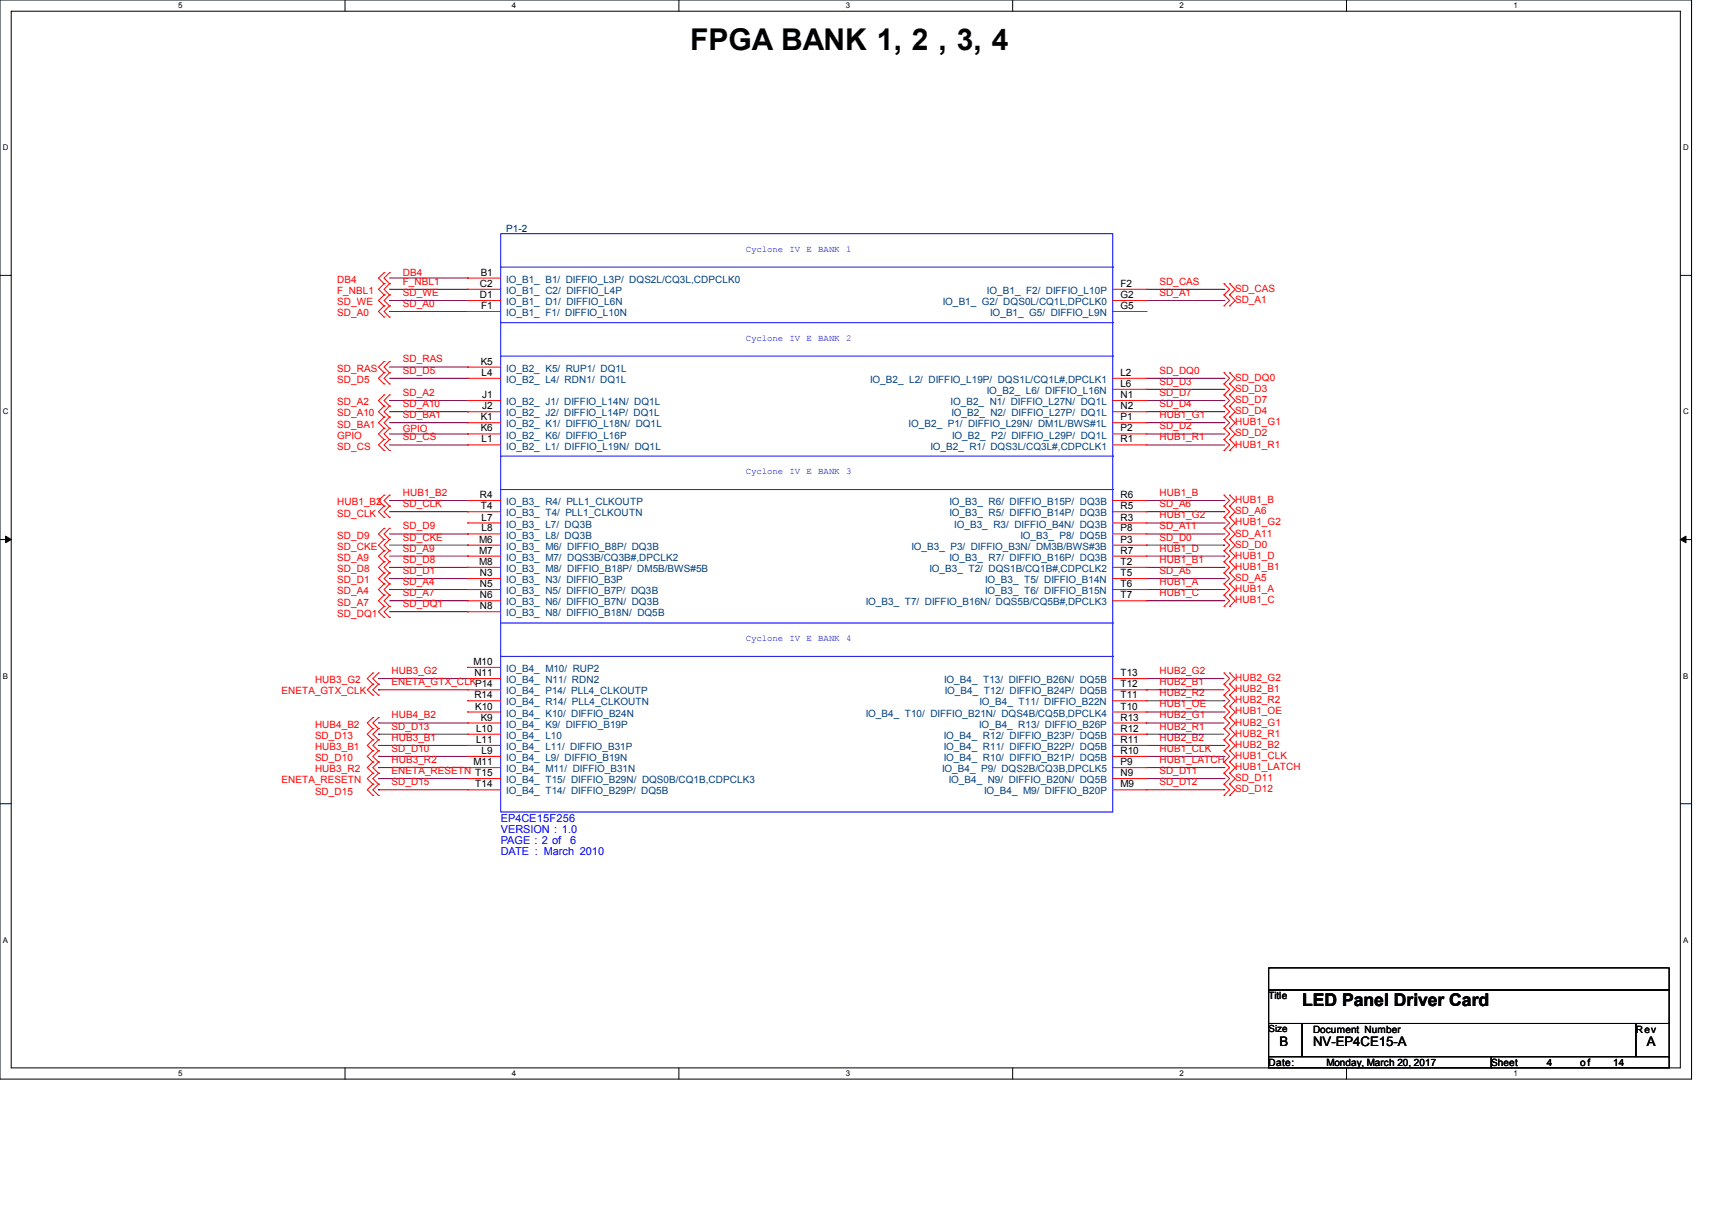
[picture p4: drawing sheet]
<svg xmlns="http://www.w3.org/2000/svg" width="297mm" height="210mm" viewBox="0 0 297 210" stroke-linecap="round" stroke-linejoin="round" font-family="sans-serif">
<defs><g id="words">
<text font-size="5.2" x="119.7" y="8.7">FPGA BANK 1, 2 , 3, 4</text>
<text font-size="3" x="225.9" y="174.7">LED Panel Driver Card</text>
<g font-size="2.3">
<text x="222" y="181.6">B</text>
<text x="227.8" y="181.6">NV-EP4CE15-A</text>
<text x="285.7" y="181.6">A</text>
</g>
<g font-size="1.9" fill="#00f">
<text x="86.9" y="142.6">EP4CE15F256</text>
<text x="86.9" y="144.6">VERSION : 1.0</text>
<text x="86.9" y="146.5">PAGE : 2 of</text>
<text x="86.9" y="148.5">DATE : March 2010</text>
<text x="98.9" y="146.5">6</text>
</g>
<text font-size="1.7" fill="#000080" x="87.8" y="40.2">P1-2</text>
<g font-size="1.7" fill="#f00">
<text x="69.9" y="47.9">DB4</text>
<text x="58.5" y="49.1">DB4</text>
<text x="58.5" y="51.1">F_NBL1</text>
<text x="58.5" y="53">SD_WE</text>
<text x="69.9" y="53.3">SD_A0</text>
<text x="69.9" y="49.4">F_NBL1</text>
<text x="69.9" y="51.3">SD_WE</text>
<text x="201.1" y="51.3">SD_A1</text>
<text x="201.1" y="49.4">SD_CAS</text>
<text x="214.3" y="52.6">SD_A1</text>
<text x="214.3" y="50.7">SD_CAS</text>
<text x="58.5" y="54.9">SD_A0</text>
<text x="58.5" y="64.6">SD_RAS</text>
<text x="69.9" y="64.9">SD_D5</text>
<text x="69.9" y="62.9">SD_RAS</text>
<text x="201.1" y="64.9">SD_DQ0</text>
<text x="58.5" y="66.5">SD_D5</text>
<text x="58.5" y="70.4">SD_A2</text>
<text x="69.9" y="68.7">SD_A2</text>
<text x="69.9" y="70.7">SD_A10</text>
<text x="201.1" y="70.7">SD_D4</text>
<text x="201.1" y="66.8">SD_D3</text>
<text x="201.1" y="68.7">SD_D7</text>
<text x="214.3" y="66.1">SD_DQ0</text>
<text x="214.3" y="68">SD_D3</text>
<text x="214.3" y="70">SD_D7</text>
<text x="214.3" y="71.9">SD_D4</text>
<text x="58.5" y="72.3">SD_A10</text>
<text x="58.5" y="74.2">SD_BA1</text>
<text x="58.5" y="76.2">GPIO</text>
<text x="69.9" y="72.6">SD_BA1</text>
<text x="69.9" y="74.9">GPIO</text>
<text x="69.9" y="76.4">SD_CS</text>
<text x="201.1" y="72.6">HUB1_G1</text>
<text x="201.1" y="74.5">SD_D2</text>
<text x="201.1" y="76.4">HUB1_R1</text>
<text x="214.3" y="73.8">HUB1_G1</text>
<text x="214.3" y="77.7">HUB1_R1</text>
<text x="214.3" y="75.7">SD_D2</text>
<text x="58.5" y="78.1">SD_CS</text>
<text x="58.5" y="87.7">HUB1_B2</text>
<text x="58.5" y="89.7">SD_CLK</text>
<text x="69.9" y="86.1">HUB1_B2</text>
<text x="69.9" y="88">SD_CLK</text>
<text x="201.1" y="86.1">HUB1_B</text>
<text x="201.1" y="88">SD_A6</text>
<text x="201.1" y="90">HUB1_G2</text>
<text x="214.3" y="87.3">HUB1_B</text>
<text x="214.3" y="89.3">SD_A6</text>
<text x="58.5" y="93.5">SD_D9</text>
<text x="58.5" y="95.5">SD_CKE</text>
<text x="69.9" y="91.9">SD_D9</text>
<text x="69.9" y="93.8">SD_CKE</text>
<text x="69.9" y="95.7">SD_A9</text>
<text x="201.1" y="91.9">SD_A11</text>
<text x="201.1" y="93.8">SD_D0</text>
<text x="201.1" y="95.7">HUB1_D</text>
<text x="214.3" y="91.2">HUB1_G2</text>
<text x="214.3" y="93.1">SD_A11</text>
<text x="214.3" y="95">SD_D0</text>
<text x="58.5" y="97.4">SD_A9</text>
<text x="58.5" y="101.2">SD_D1</text>
<text x="58.5" y="99.3">SD_D8</text>
<text x="69.9" y="97.7">SD_D8</text>
<text x="69.9" y="99.6">SD_D1</text>
<text x="69.9" y="101.5">SD_A4</text>
<text x="201.1" y="97.7">HUB1_B1</text>
<text x="201.1" y="99.6">SD_A5</text>
<text x="201.1" y="101.5">HUB1_A</text>
<text x="214.3" y="98.9">HUB1_B1</text>
<text x="214.3" y="97">HUB1_D</text>
<text x="214.3" y="100.8">SD_A5</text>
<text x="58.5" y="103.2">SD_A4</text>
<text x="58.5" y="105.1">SD_A7</text>
<text x="58.5" y="107">SD_DQ1</text>
<text x="69.9" y="103.5">SD_A7</text>
<text x="69.9" y="105.4">SD_DQ1</text>
<text x="201.1" y="103.5">HUB1_C</text>
<text x="214.3" y="102.8">HUB1_A</text>
<text x="214.3" y="104.7">HUB1_C</text>
<text x="54.6" y="118.6">HUB3_G2</text>
<text x="67.9" y="117">HUB3_G2</text>
<text x="67.9" y="118.9">ENETA_GTX_CLKP14</text>
<text x="201.1" y="117">HUB2_G2</text>
<text x="201.1" y="118.9">HUB2_B1</text>
<text x="214.3" y="118.2">HUB2_G2</text>
<text x="48.8" y="120.5">ENETA_GTX_CLK</text>
<text x="67.9" y="124.7">HUB4_B2</text>
<text x="201.1" y="120.8">HUB2_R2</text>
<text x="201.1" y="122.8">HUB1_OE</text>
<text x="201.1" y="124.7">HUB2_G1</text>
<text x="214.3" y="124">HUB1_OE</text>
<text x="214.3" y="122.1">HUB2_R2</text>
<text x="214.3" y="120.1">HUB2_B1</text>
<text x="214.3" y="125.9">HUB2_G1</text>
<text x="54.6" y="126.3">HUB4_B2</text>
<text x="54.6" y="128.3">SD_D13</text>
<text x="54.6" y="130.2">HUB3_B1</text>
<text x="67.9" y="126.6">SD_D13</text>
<text x="67.9" y="128.6">HUB3_B1</text>
<text x="67.9" y="130.5">SD_D10</text>
<text x="201.1" y="128.6">HUB2_B2</text>
<text x="201.1" y="130.5">HUB1_CLK</text>
<text x="201.1" y="126.6">HUB2_R1</text>
<text x="214.3" y="129.8">HUB2_B2</text>
<text x="214.3" y="131.7">HUB1_CLK</text>
<text x="214.3" y="127.9">HUB2_R1</text>
<text x="48.8" y="136">ENETA_RESETN</text>
<text x="54.6" y="132.1">SD_D10</text>
<text x="54.6" y="134.1">HUB3_R2</text>
<text x="54.6" y="137.9">SD_D15</text>
<text x="67.9" y="132.4">HUB3_R2</text>
<text x="67.9" y="134.3">ENETA_RESETN T15</text>
<text x="67.9" y="136.3">SD_D15</text>
<text x="201.1" y="134.3">SD_D11</text>
<text x="201.1" y="132.4">HUB1_LATCH</text>
<text x="201.1" y="136.3">SD_D12</text>
<text x="214.3" y="135.6">SD_D11</text>
<text x="214.3" y="133.6">HUB1_LATCH</text>
<text x="214.3" y="137.5">SD_D12</text>
</g>
<g font-size="1.7">
<text x="83.4" y="47.8">B1</text>
<text x="83.3" y="49.8">C2</text>
<text x="83.3" y="51.7">D1</text>
<text x="83.5" y="53.6">F1</text>
<text x="194.4" y="49.8">F2</text>
<text x="194.4" y="51.7">G2</text>
<text x="194.4" y="53.6">G5</text>
<text x="83.4" y="63.3">K5</text>
<text x="83.6" y="65.2">L4</text>
<text x="194.4" y="65.2">L2</text>
<text x="83.6" y="69.1">J1</text>
<text x="83.6" y="71">J2</text>
<text x="194.4" y="67.1">L6</text>
<text x="194.4" y="69.1">N1</text>
<text x="194.4" y="71">N2</text>
<text x="83.4" y="72.9">K1</text>
<text x="83.4" y="74.9">K6</text>
<text x="83.6" y="76.8">L1</text>
<text x="194.4" y="72.9">P1</text>
<text x="194.4" y="74.9">P2</text>
<text x="194.4" y="76.8">R1</text>
<text x="83.3" y="86.4">R4</text>
<text x="83.4" y="88.4">T4</text>
<text x="194.4" y="88.4">R5</text>
<text x="194.4" y="86.4">R6</text>
<text x="83.1" y="94.2">M6</text>
<text x="83.6" y="90.3">L7</text>
<text x="83.6" y="92.2">L8</text>
<text x="194.4" y="92.2">P8</text>
<text x="194.4" y="90.3">R3</text>
<text x="194.4" y="94.2">P3</text>
<text x="83.1" y="96.1">M7</text>
<text x="83.1" y="98">M8</text>
<text x="83.3" y="100">N3</text>
<text x="83.3" y="101.9">N5</text>
<text x="194.4" y="96.1">R7</text>
<text x="194.4" y="98">T2</text>
<text x="194.4" y="100">T5</text>
<text x="194.4" y="101.9">T6</text>
<text x="83.3" y="105.7">N8</text>
<text x="83.3" y="103.8">N6</text>
<text x="194.4" y="103.8">T7</text>
<text x="82.2" y="115.4">M10</text>
<text x="82.3" y="117.3">N11</text>
<text x="194.4" y="119.3">T12</text>
<text x="194.4" y="117.3">T13</text>
<text x="82.3" y="121.2">R14</text>
<text x="82.4" y="123.1">K10</text>
<text x="83.4" y="125.1">K9</text>
<text x="194.4" y="125.1">R13</text>
<text x="194.4" y="123.1">T10</text>
<text x="194.4" y="121.2">T11</text>
<text x="82.6" y="127">L10</text>
<text x="82.6" y="128.9">L11</text>
<text x="83.6" y="130.9">L9</text>
<text x="194.4" y="130.9">R10</text>
<text x="194.4" y="128.9">R11</text>
<text x="194.4" y="127">R12</text>
<text x="82.2" y="132.8">M11</text>
<text x="82.5" y="136.7">T14</text>
<text x="194.4" y="136.7">M9</text>
<text x="194.4" y="134.7">N9</text>
<text x="194.4" y="132.8">P9</text>
<text x="220.1" y="173.4">Title</text>
<text x="220.1" y="179.2">Size</text>
<text x="227.8" y="179.2">Document Number</text>
<text x="283.8" y="179.2">Rev</text>
<text x="220.1" y="185">Date:</text>
<text x="230.1" y="185">Monday, March 20, 2017</text>
<text x="258.7" y="185">Sheet</text>
<text x="268.3" y="185">4</text>
<text x="274.1" y="185">of</text>
<text x="279.9" y="185">14</text>
</g>
<g font-size="1.7" fill="#004080">
<text x="87.8" y="49.1">IO_B1_ B1/ DIFFIO_L3P/ DQS2L/CQ3L,CDPCLK0</text>
<text x="87.8" y="51">IO_B1_ C2/ DIFFIO_L4P</text>
<text x="87.8" y="53">IO_B1_ D1/ DIFFIO_L6N</text>
<text x="163.6" y="53">IO_B1_ G2/ DQS0L/CQ1L,DPCLK0</text>
<text x="171.2" y="51">IO_B1_ F2/ DIFFIO_L10P</text>
<text x="87.8" y="54.9">IO_B1_ F1/ DIFFIO_L10N</text>
<text x="171.8" y="54.9">IO_B1_ G5/ DIFFIO_L9N</text>
<text x="87.8" y="64.5">IO_B2_ K5/ RUP1/ DQ1L</text>
<text x="87.8" y="66.5">IO_B2_ L4/ RDN1/ DQ1L</text>
<text x="87.8" y="70.3">IO_B2_ J1/ DIFFIO_L14N/ DQ1L</text>
<text x="150.9" y="66.5">IO_B2_ L2/ DIFFIO_L19P/ DQS1L/CQ1L#,DPCLK1</text>
<text x="164.9" y="70.3">IO_B2_ N1/ DIFFIO_L27N/ DQ1L</text>
<text x="171.2" y="68.4">IO_B2_ L6/ DIFFIO_L16N</text>
<text x="87.8" y="72.3">IO_B2_ J2/ DIFFIO_L14P/ DQ1L</text>
<text x="87.8" y="74.2">IO_B2_ K1/ DIFFIO_L18N/ DQ1L</text>
<text x="87.8" y="76.1">IO_B2_ K6/ DIFFIO_L16P</text>
<text x="157.6" y="74.2">IO_B2_ P1/ DIFFIO_L29N/ DM1L/BWS#1L</text>
<text x="165" y="72.3">IO_B2_ N2/ DIFFIO_L27P/ DQ1L</text>
<text x="165.2" y="76.1">IO_B2_ P2/ DIFFIO_L29P/ DQ1L</text>
<text x="87.8" y="78">IO_B2_ L1/ DIFFIO_L19N/ DQ1L</text>
<text x="161.4" y="78">IO_B2_ R1/ DQS3L/CQ3L#,CDPCLK1</text>
<text x="87.8" y="87.7">IO_B3_ R4/ PLL1_CLKOUTP</text>
<text x="87.8" y="89.6">IO_B3_ T4/ PLL1_CLKOUTN</text>
<text x="164.7" y="89.6">IO_B3_ R5/ DIFFIO_B14P/ DQ3B</text>
<text x="164.7" y="87.7">IO_B3_ R6/ DIFFIO_B15P/ DQ3B</text>
<text x="87.8" y="91.6">IO_B3_ L7/ DQ3B</text>
<text x="87.8" y="93.5">IO_B3_ L8/ DQ3B</text>
<text x="87.8" y="95.4">IO_B3_ M6/ DIFFIO_B8P/ DQ3B</text>
<text x="158.1" y="95.4">IO_B3_ P3/ DIFFIO_B3N/ DM3B/BWS#3B</text>
<text x="165.6" y="91.6">IO_B3_ R3/ DIFFIO_B4N/ DQ3B</text>
<text x="177" y="93.5">IO_B3_ P8/ DQ5B</text>
<text x="87.8" y="97.3">IO_B3_ M7/ DQS3B/CQ3B#,DPCLK2</text>
<text x="87.8" y="99.3">IO_B3_ M8/ DIFFIO_B18P/ DM5B/BWS#5B</text>
<text x="87.8" y="101.2">IO_B3_ N3/ DIFFIO_B3P</text>
<text x="161.2" y="99.3">IO_B3_ T2/ DQS1B/CQ1B#,CDPCLK2</text>
<text x="164.7" y="97.3">IO_B3_ R7/ DIFFIO_B16P/ DQ3B</text>
<text x="170.9" y="101.2">IO_B3_ T5/ DIFFIO_B14N</text>
<text x="87.8" y="107">IO_B3_ N8/ DIFFIO_B18N/ DQ5B</text>
<text x="87.8" y="103.1">IO_B3_ N5/ DIFFIO_B7P/ DQ3B</text>
<text x="87.8" y="105.1">IO_B3_ N6/ DIFFIO_B7N/ DQ3B</text>
<text x="150.2" y="105.1">IO_B3_ T7/ DIFFIO_B16N/ DQS5B/CQ5B#,DPCLK3</text>
<text x="170.9" y="103.1">IO_B3_ T6/ DIFFIO_B15N</text>
<text x="87.8" y="116.6">IO_B4_ M10/ RUP2</text>
<text x="87.8" y="118.6">IO_B4_ N11/ RDN2</text>
<text x="163.8" y="118.6">IO_B4_ T13/ DIFFIO_B26N/ DQ5B</text>
<text x="87.8" y="120.5">IO_B4_ P14/ PLL4_CLKOUTP</text>
<text x="87.8" y="122.4">IO_B4_ R14/ PLL4_CLKOUTN</text>
<text x="87.8" y="124.4">IO_B4_ K10/ DIFFIO_B24N</text>
<text x="150.2" y="124.4">IO_B4_ T10/ DIFFIO_B21N/ DQS4B/CQ5B,DPCLK4</text>
<text x="163.9" y="120.5">IO_B4_ T12/ DIFFIO_B24P/ DQ5B</text>
<text x="169.9" y="122.4">IO_B4_ T11/ DIFFIO_B22N</text>
<text x="87.8" y="126.3">IO_B4_ K9/ DIFFIO_B19P</text>
<text x="87.8" y="128.2">IO_B4_ L10</text>
<text x="87.8" y="130.2">IO_B4_ L11/ DIFFIO_B31P</text>
<text x="163.7" y="130.2">IO_B4_ R11/ DIFFIO_B22P/ DQ5B</text>
<text x="163.7" y="128.2">IO_B4_ R12/ DIFFIO_B23P/ DQ5B</text>
<text x="169.9" y="126.3">IO_B4_ R13/ DIFFIO_B26P</text>
<text x="87.8" y="132.1">IO_B4_ L9/ DIFFIO_B19N</text>
<text x="87.8" y="134">IO_B4_ M11/ DIFFIO_B31N</text>
<text x="87.8" y="137.9">IO_B4_ T14/ DIFFIO_B29P/ DQ5B</text>
<text x="87.8" y="135.9">IO_B4_ T15/ DIFFIO_B29N/ DQS0B/CQ1B,CDPCLK3</text>
<text x="163.4" y="134">IO_B4_ P9/ DQS2B/CQ3B,DPCLK5</text>
<text x="163.7" y="132.1">IO_B4_ R10/ DIFFIO_B21P/ DQ5B</text>
<text x="164.6" y="135.9">IO_B4_ N9/ DIFFIO_B20N/ DQ5B</text>
<text x="170.7" y="137.9">IO_B4_ M9/ DIFFIO_B20P</text>
</g>
<g font-size="1.6" fill="#00f">
<text x="129.4" y="43.7">Cyclone IV E BANK 1</text>
<text x="129.4" y="59.1">Cyclone IV E BANK 2</text>
<text x="129.4" y="82.3">Cyclone IV E BANK 3</text>
<text x="129.4" y="111.3">Cyclone IV E BANK 4</text>
</g>
<g font-size="1.4">
<text x="30.9" y="1.4">5</text>
<text x="88.8" y="1.4">4</text>
<text x="146.7" y="1.4">3</text>
<text x="204.6" y="1.4">2</text>
<text x="262.6" y="1.4">1</text>
<text x=".5" y="26.1">D</text>
<text x="292" y="26.1">D</text>
<text x=".5" y="71.9">C</text>
<text x="292" y="71.9">C</text>
<text x=".5" y="117.8">B</text>
<text x="292" y="117.8">B</text>
<text x=".5" y="163.6">A</text>
<text x="292" y="163.6">A</text>
<text x="30.9" y="186.8">5</text>
<text x="88.8" y="186.8">4</text>
<text x="146.7" y="186.8">3</text>
<text x="204.6" y="186.8">2</text>
<text x="262.6" y="186.8">1</text>
</g>
</g></defs>
<path d="M0 0h293.5v187.3h-293.5zM1.9 1.9h289.6v183.4h-289.6z" fill="none" stroke="#000" stroke-width=".17"/>
<g fill="#fff">
<path d="M30.9 .2h.8v1.5h-.8z"/>
<path d="M30.9 185.5h.8v1.6h-.8z"/>
</g>
<path d="M59.9 0v1.9M59.9 185.3v2" fill="none" stroke="#000" stroke-width=".17"/>
<g fill="#fff">
<path d="M88.8 .2h.8v1.5h-.8z"/>
<path d="M88.8 185.5h.8v1.6h-.8z"/>
</g>
<path d="M117.8 0v1.9M117.8 185.3v2" fill="none" stroke="#000" stroke-width=".17"/>
<g fill="#fff">
<path d="M146.7 .2h.8v1.5h-.8z"/>
<path d="M146.7 185.5h.8v1.6h-.8z"/>
</g>
<path d="M175.7 0v1.9M175.7 185.3v2" fill="none" stroke="#000" stroke-width=".17"/>
<g fill="#fff">
<path d="M204.6 .2h.8v1.5h-.8z"/>
<path d="M204.6 185.5h.8v1.6h-.8z"/>
</g>
<path d="M233.6 0v1.9M233.6 185.3v2" fill="none" stroke="#000" stroke-width=".17"/>
<g fill="#fff">
<path d="M262.6 .2h.7v1.5h-.7z"/>
<path d="M262.6 185.5h.7v1.6h-.7z"/>
<path d="M.5 24.8h1v1.6h-1z"/>
<path d="M292 24.8h1v1.6h-1z"/>
<path d="M.5 70.7h1v1.5h-1z"/>
<path d="M292 70.7h1v1.5h-1z"/>
</g>
<path d="M0 47.8h1.9M291.5 47.8h2" fill="none" stroke="#000" stroke-width=".17"/>
<g fill="#fff">
<path d="M.5 116.5h.9v1.6h-.9z"/>
<path d="M292 116.5h.9v1.6h-.9z"/>
</g>
<path d="M0 93.6h1.9M291.5 93.6h2" fill="none" stroke="#000" stroke-width=".17"/>
<path d="M1 93l.9 .6-.9 .6zM291.5 93.6l1-.6v1.2z" fill="#000" stroke="#000" stroke-width=".17"/>
<g fill="#fff">
<path d="M.5 162.4h.9v1.5h-.9z"/>
<path d="M292 162.4h.9v1.5h-.9z"/>
</g>
<path d="M0 139.5h1.9M291.5 139.5h2M220.1 168h69.5v3.8h-69.5zM220.1 171.8h69.5v5.8h-69.5zM220.1 177.6h5.8v5.8h-5.8zM225.9 177.6h57.9v5.8h-57.9zM283.8 177.6h5.8v5.8h-5.8zM220.1 183.4h38.6v1.9h-38.6zM258.7 183.4h30.9v1.9h-30.9z" fill="none" stroke="#000" stroke-width=".17"/>
<g fill="none" stroke="#800040" stroke-width=".17">
<path d="M67.6 52.2h.1M67.6 54.1h13.5M67.6 48.3h13.5M67.6 50.2h13.5M67.6 52.2h13.5M81.1 54.1h.1M81.1 48.3h.1M81.1 50.2h.1M198.8 50.2h13.5M198.8 52.2h13.5M212.3 52.2h.1M212.3 50.2h.1"/>
<path d="M67.6 69.5h13.5M67.6 71.5h13.5M67.6 73.4h13.5M67.6 75.3h13.5M67.6 65.7h13.5M67.6 63.7h13.5M67.6 77.2h13.5M81.1 69.5h.1M81.1 71.5h.1M81.1 73.4h.1M81.1 75.3h.1M81.1 65.7h.1"/>
<path d="M81.1 63.7h.1M81.1 77.2h.1M198.8 69.5h13.5M198.8 71.5h13.5M198.8 73.4h13.5M198.8 75.3h13.5M198.8 65.7h13.5M198.8 67.6h13.5M198.8 77.2h13.5M212.3 71.5h.1M212.3 73.4h.1M212.3 75.3h.1"/>
<path d="M212.3 67.6h.1M212.3 65.7h.1M212.3 69.5h.1M212.3 77.2h.1M67.6 86.9h13.5M67.6 88.8h13.5M67.6 92.7h13.5M67.6 94.6h13.5M67.6 96.5h13.5M67.6 98.5h13.5M81.1 86.9h.1M81.1 88.8h.1"/>
<path d="M81.1 92.7h.1M81.1 94.6h.1M81.1 96.5h.1M81.1 98.5h.1M198.8 86.9h13.5M198.8 88.8h13.5M198.8 92.7h13.5M198.8 94.6h13.5M198.8 96.5h13.5M198.8 98.5h13.5M198.8 90.8h13.5M212.3 86.9h.1"/>
<path d="M212.3 88.8h.1M212.3 90.8h.1M212.3 92.7h.1M212.3 94.6h.1M212.3 96.5h.1M212.3 98.5h.1M65.7 117.8h.1M65.7 119.7h.1M65.7 117.8h15.4M65.7 119.7h15.4M67.6 100.4h13.5M67.6 102.3h13.5"/>
<path d="M67.6 104.3h13.5M67.6 106.2h13.5M81.1 100.4h.1M81.1 102.3h.1M81.1 104.3h.1M81.1 106.2h.1M198.8 117.8h.1M198.8 119.7h.1M198.8 100.4h13.5M198.8 102.3h13.5M198.8 104.3h13.5M198.8 117.8h13.5"/>
<path d="M198.8 119.7h13.5M212.3 100.4h.1M212.3 102.3h.1M212.3 104.3h.1M65.7 125.5h.1M65.7 127.4h.1M65.7 129.4h.1M65.7 131.3h.1M65.7 133.2h.1M65.7 135.1h.1M65.7 137.1h.1M65.7 125.5h15.4"/>
<path d="M65.7 127.4h15.4M65.7 129.4h15.4M65.7 131.3h15.4M65.7 133.2h15.4M65.7 135.1h15.4M65.7 137.1h15.4M198.8 125.5h.1M198.8 127.4h.1M198.8 125.5h13.5M198.8 127.4h13.5M198.8 129.4h13.5M198.8 131.3h13.5"/>
<path d="M198.8 133.2h13.5M198.8 121.6h13.5M198.8 123.6h13.5M198.8 135.1h13.5M198.8 137.1h13.5M212.3 121.6h.1M212.3 123.6h.1M212.3 129.4h.1M212.3 131.3h.1M212.3 135.1h.1M212.3 133.2h.1M212.3 137.1h.1"/>
</g>
<g fill="none" stroke="#f00" stroke-width=".17">
<path d="M66.6 47.3h.1M66.6 49.2h.1M66.6 51.2h.1M66.6 53.1h.1M66.6 55h.1M66.6 47.3l-.9 1 .9 .9M66.6 49.2l-.9 1 .9 1M66.6 53.1l-.9 1 .9 .9M66.6 51.2l-.9 1 .9 .9M67.6 47.3h.1M67.6 49.2h.1M67.6 51.2h.1"/>
<path d="M67.6 53.1h.1M67.6 55h.1M67.6 47.3l-1 1 1 .9M67.6 49.2l-1 1 1 1M67.6 53.1l-1 1 1 .9M67.6 51.2l-1 1 1 .9M81.1 48.3h.1M81.1 50.2h.1M81.1 52.2h.1M81.1 54.1h.1M81.1 48.3h5.8M81.1 50.2h5.8"/>
<path d="M81.1 52.2h5.8M81.1 54.1h5.8M193 50.2h5.8M193 52.2h5.8M193 54.1h5.8M198.8 50.2h.1M198.8 52.2h.1M198.8 54.1h.1M212.3 53.1h.1M212.3 51.2h.1M212.3 49.2h.1M212.3 51.2l1 1-1 .9"/>
<path d="M212.3 49.2l1 1-1 1M213.3 53.1h.1M213.3 51.2h.1M213.3 49.2h.1M213.3 51.2l1 1-1 .9M213.3 49.2l1 1-1 1M66.6 62.7h.1M66.6 64.7h.1M66.6 66.6h.1M66.6 68.5h.1M66.6 70.5h.1M66.6 72.4h.1"/>
<path d="M66.6 74.3h.1M66.6 76.3h.1M66.6 78.2h.1M66.6 62.7l-.9 1 .9 1M66.6 64.7l-.9 1 .9 .9M66.6 68.5l-.9 1 .9 1M66.6 70.5l-.9 1 .9 .9M66.6 72.4l-.9 1 .9 .9M66.6 74.3l-.9 1 .9 1M66.6 76.3l-.9 .9 .9 1M67.6 62.7h.1M67.6 64.7h.1"/>
<path d="M67.6 66.6h.1M67.6 68.5h.1M67.6 70.5h.1M67.6 72.4h.1M67.6 74.3h.1M67.6 76.3h.1M67.6 78.2h.1M67.6 62.7l-1 1 1 1M67.6 64.7l-1 1 1 .9M67.6 68.5l-1 1 1 1M67.6 70.5l-1 1 1 .9M67.6 72.4l-1 1 1 .9"/>
<path d="M67.6 74.3l-1 1 1 1M67.6 76.3l-1 .9 1 1M81.1 63.7h.1M81.1 65.7h.1M81.1 69.5h.1M81.1 71.5h.1M81.1 73.4h.1M81.1 75.3h.1M81.1 77.2h.1M81.1 63.7h5.8M81.1 65.7h5.8M81.1 69.5h5.8"/>
<path d="M81.1 71.5h5.8M81.1 73.4h5.8M81.1 75.3h5.8M81.1 77.2h5.8M193 65.7h5.8M193 69.5h5.8M193 71.5h5.8M193 73.4h5.8M193 75.3h5.8M193 77.2h5.8M193 67.6h5.8M198.8 65.7h.1"/>
<path d="M198.8 67.6h.1M198.8 69.5h.1M198.8 71.5h.1M198.8 73.4h.1M198.8 75.3h.1M198.8 77.2h.1M212.3 66.6h.1M212.3 64.7h.1M212.3 68.5h.1M212.3 70.5h.1M212.3 72.4h.1M212.3 74.3h.1"/>
<path d="M212.3 78.2h.1M212.3 76.3h.1M212.3 64.7l1 1-1 .9M212.3 66.6l1 1-1 .9M212.3 68.5l1 1-1 1M212.3 70.5l1 1-1 .9M212.3 72.4l1 1-1 .9M212.3 76.3l1 .9-1 1M212.3 74.3l1 1-1 1M213.3 66.6h.1M213.3 64.7h.1M213.3 68.5h.1"/>
<path d="M213.3 70.5h.1M213.3 72.4h.1M213.3 74.3h.1M213.3 78.2h.1M213.3 76.3h.1M213.3 64.7l1 1-1 .9M213.3 66.6l1 1-1 .9M213.3 68.5l1 1-1 1M213.3 70.5l1 1-1 .9M213.3 72.4l1 1-1 .9M213.3 76.3l1 .9-1 1M213.3 74.3l1 1-1 1"/>
<path d="M66.6 85.9h.1M66.6 87.8h.1M66.6 89.8h.1M66.6 91.7h.1M66.6 93.6h.1M66.6 95.6h.1M66.6 97.5h.1M66.6 99.4h.1M66.6 85.9l-.9 1 .9 .9M66.6 87.8l-.9 1 .9 1M66.6 91.7l-.9 1 .9 .9M66.6 95.6l-.9 .9 .9 1"/>
<path d="M66.6 93.6l-.9 1 .9 1M66.6 99.4l-.9 1 .9 .9M66.6 97.5l-.9 1 .9 .9M67.6 85.9h.1M67.6 87.8h.1M67.6 89.8h.1M67.6 91.7h.1M67.6 93.6h.1M67.6 95.6h.1M67.6 97.5h.1M67.6 99.4h.1M67.6 85.9l-1 1 1 .9"/>
<path d="M67.6 87.8l-1 1 1 1M67.6 91.7l-1 1 1 .9M67.6 95.6l-1 .9 1 1M67.6 93.6l-1 1 1 1M67.6 99.4l-1 1 1 .9M67.6 97.5l-1 1 1 .9M81.1 90.8h.1M81.1 96.5h.1M81.1 92.7h.1M81.1 98.5h.1M81.1 86.9h.1M81.1 94.6h.1"/>
<path d="M81.1 88.8h.1M81.1 92.7h5.8M81.1 90.8h5.8M81.1 88.8h5.8M81.1 86.9h5.8M81.1 96.5h5.8M81.1 98.5h5.8M81.1 94.6h5.8M193 92.7h5.8M193 90.8h5.8M193 88.8h5.8M193 86.9h5.8"/>
<path d="M193 96.5h5.8M193 98.5h5.8M193 94.6h5.8M198.8 92.7h.1M198.8 90.8h.1M198.8 88.8h.1M198.8 86.9h.1M198.8 94.6h.1M198.8 96.5h.1M198.8 98.5h.1M212.3 87.8h.1M212.3 85.9h.1"/>
<path d="M212.3 91.7h.1M212.3 89.8h.1M212.3 93.6h.1M212.3 95.6h.1M212.3 99.4h.1M212.3 97.5h.1M212.3 85.9l1 1-1 .9M212.3 89.8l1 1-1 .9M212.3 87.8l1 1-1 1M212.3 91.7l1 1-1 .9M212.3 93.6l1 1-1 1M212.3 97.5l1 1-1 .9"/>
<path d="M212.3 95.6l1 .9-1 1M212.3 99.4l1 1-1 .9M213.3 87.8h.1M213.3 85.9h.1M213.3 91.7h.1M213.3 89.8h.1M213.3 93.6h.1M213.3 95.6h.1M213.3 99.4h.1M213.3 97.5h.1M213.3 85.9l1 1-1 .9M213.3 89.8l1 1-1 .9"/>
<path d="M213.3 87.8l1 1-1 1M213.3 91.7l1 1-1 .9M213.3 93.6l1 1-1 1M213.3 97.5l1 1-1 .9M213.3 95.6l1 .9-1 1M213.3 99.4l1 1-1 .9M64.7 116.8h.1M64.7 118.7h.1M64.7 116.8l-1 1 1 .9M64.7 118.7l-1 1 1 .9M65.7 116.8h.1M65.7 118.7h.1"/>
<path d="M65.7 116.8l-1 1 1 .9M65.7 118.7l-1 1 1 .9M66.6 101.3h.1M66.6 103.3h.1M66.6 105.2h.1M66.6 107.1h.1M66.6 101.3l-.9 1 .9 1M66.6 103.3l-.9 1 .9 .9M66.6 105.2l-.9 1 .9 .9M67.6 101.3h.1M67.6 103.3h.1M67.6 105.2h.1"/>
<path d="M67.6 107.1h.1M67.6 101.3l-1 1 1 1M67.6 103.3l-1 1 1 .9M67.6 105.2l-1 1 1 .9M81.1 106.2h.1M81.1 100.4h.1M81.1 102.3h.1M81.1 104.3h.1M81.1 115.8h.1M81.1 117.8h.1M81.1 119.7h.1M81.1 106.2h5.8"/>
<path d="M81.1 100.4h5.8M81.1 102.3h5.8M81.1 104.3h5.8M81.1 115.8h5.8M81.1 117.8h5.8M81.1 119.7h5.8M193 100.4h5.8M193 102.3h5.8M193 104.3h5.8M193 117.8h5.8M193 119.7h5.8M198.8 119.7h.1"/>
<path d="M198.8 117.8h.1M198.8 100.4h.1M198.8 102.3h.1M198.8 104.3h.1M212.3 101.3h.1M212.3 103.3h.1M212.3 105.2h.1M212.3 118.7h.1M212.3 116.8h.1M212.3 101.3l1 1-1 1M212.3 103.3l1 1-1 .9M212.3 116.8l1 1-1 .9"/>
<path d="M212.3 118.7l1 1-1 .9M213.3 101.3h.1M213.3 103.3h.1M213.3 105.2h.1M213.3 118.7h.1M213.3 116.8h.1M213.3 101.3l1 1-1 1M213.3 103.3l1 1-1 .9M213.3 116.8l1 1-1 .9M213.3 118.7l1 1-1 .9M64.7 120.6h.1M64.7 124.5h.1"/>
<path d="M64.7 126.4h.1M64.7 128.4h.1M64.7 130.3h.1M64.7 132.2h.1M64.7 134.2h.1M64.7 136.1h.1M64.7 138h.1M64.7 124.5l-1 1 1 .9M64.7 126.4l-1 1 1 1M64.7 128.4l-1 1 1 .9M64.7 130.3l-1 1 1 .9M64.7 132.2l-1 1 1 1"/>
<path d="M64.7 134.2l-1 .9 1 1M64.7 136.1l-1 1 1 .9M65.7 120.6h.1M65.7 124.5h.1M65.7 126.4h.1M65.7 128.4h.1M65.7 130.3h.1M65.7 132.2h.1M65.7 134.2h.1M65.7 136.1h.1M65.7 138h.1M65.7 124.5l-1 1 1 .9"/>
<path d="M65.7 126.4l-1 1 1 1M65.7 128.4l-1 1 1 .9M65.7 130.3l-1 1 1 .9M65.7 132.2l-1 1 1 1M65.7 134.2l-1 .9 1 1M65.7 136.1l-1 1 1 .9M81.1 121.6h.1M81.1 123.6h.1M81.1 125.5h.1M81.1 127.4h.1M81.1 129.4h.1M81.1 131.3h.1"/>
<path d="M81.1 133.2h.1M81.1 137.1h.1M81.1 135.1h.1M81.1 121.6h5.8M81.1 123.6h5.8M81.1 125.5h5.8M81.1 127.4h5.8M81.1 129.4h5.8M81.1 131.3h5.8M81.1 133.2h5.8M81.1 137.1h5.8M81.1 135.1h5.8"/>
<path d="M193 121.6h5.8M193 123.6h5.8M193 125.5h5.8M193 127.4h5.8M193 129.4h5.8M193 131.3h5.8M193 133.2h5.8M193 137.1h5.8M193 135.1h5.8M198.8 137.1h.1M198.8 135.1h.1M198.8 133.2h.1"/>
<path d="M198.8 131.3h.1M198.8 129.4h.1M198.8 127.4h.1M198.8 125.5h.1M198.8 123.6h.1M198.8 121.6h.1M212.3 124.5h.1M212.3 122.6h.1M212.3 130.3h.1M212.3 128.4h.1M212.3 132.2h.1M212.3 136.1h.1"/>
<path d="M212.3 134.2h.1M212.3 138h.1M212.3 120.6h.1M212.3 126.4h.1M212.3 122.6l1 1-1 .9M212.3 128.4l1 1-1 .9M212.3 130.3l1 1-1 .9M212.3 134.2l1 .9-1 1M212.3 132.2l1 1-1 1M212.3 136.1l1 1-1 .9M212.3 120.6l1 1-1 1M212.3 124.5l1 1-1 .9"/>
<path d="M212.3 126.4l1 1-1 1M213.3 124.5h.1M213.3 122.6h.1M213.3 130.3h.1M213.3 128.4h.1M213.3 132.2h.1M213.3 136.1h.1M213.3 134.2h.1M213.3 138h.1M213.3 120.6h.1M213.3 126.4h.1M213.3 122.6l1 1-1 .9"/>
<path d="M213.3 128.4l1 1-1 .9M213.3 130.3l1 1-1 .9M213.3 134.2l1 .9-1 1M213.3 132.2l1 1-1 1M213.3 136.1l1 1-1 .9M213.3 120.6l1 1-1 1M213.3 124.5l1 1-1 .9M213.3 126.4l1 1-1 1"/>
</g>
<g fill="none" stroke="#00f" stroke-width=".17">
<path d="M86.9 40.6h106.1v100.3h-106.1zM86.9 56h106.1M86.9 46.4h106.1M193 56h.1M193 46.4h.1M86.9 79.2h106.1M86.9 61.8h106.1M193 79.2h.1M193 61.8h.1M86.9 85h106.1M193 85h.1M86.9 108.1h106.1"/>
<path d="M86.9 113.9h106.1M193 108.1h.1M193 113.9h.1"/>
</g>
<use href="#words"/>
</svg>
